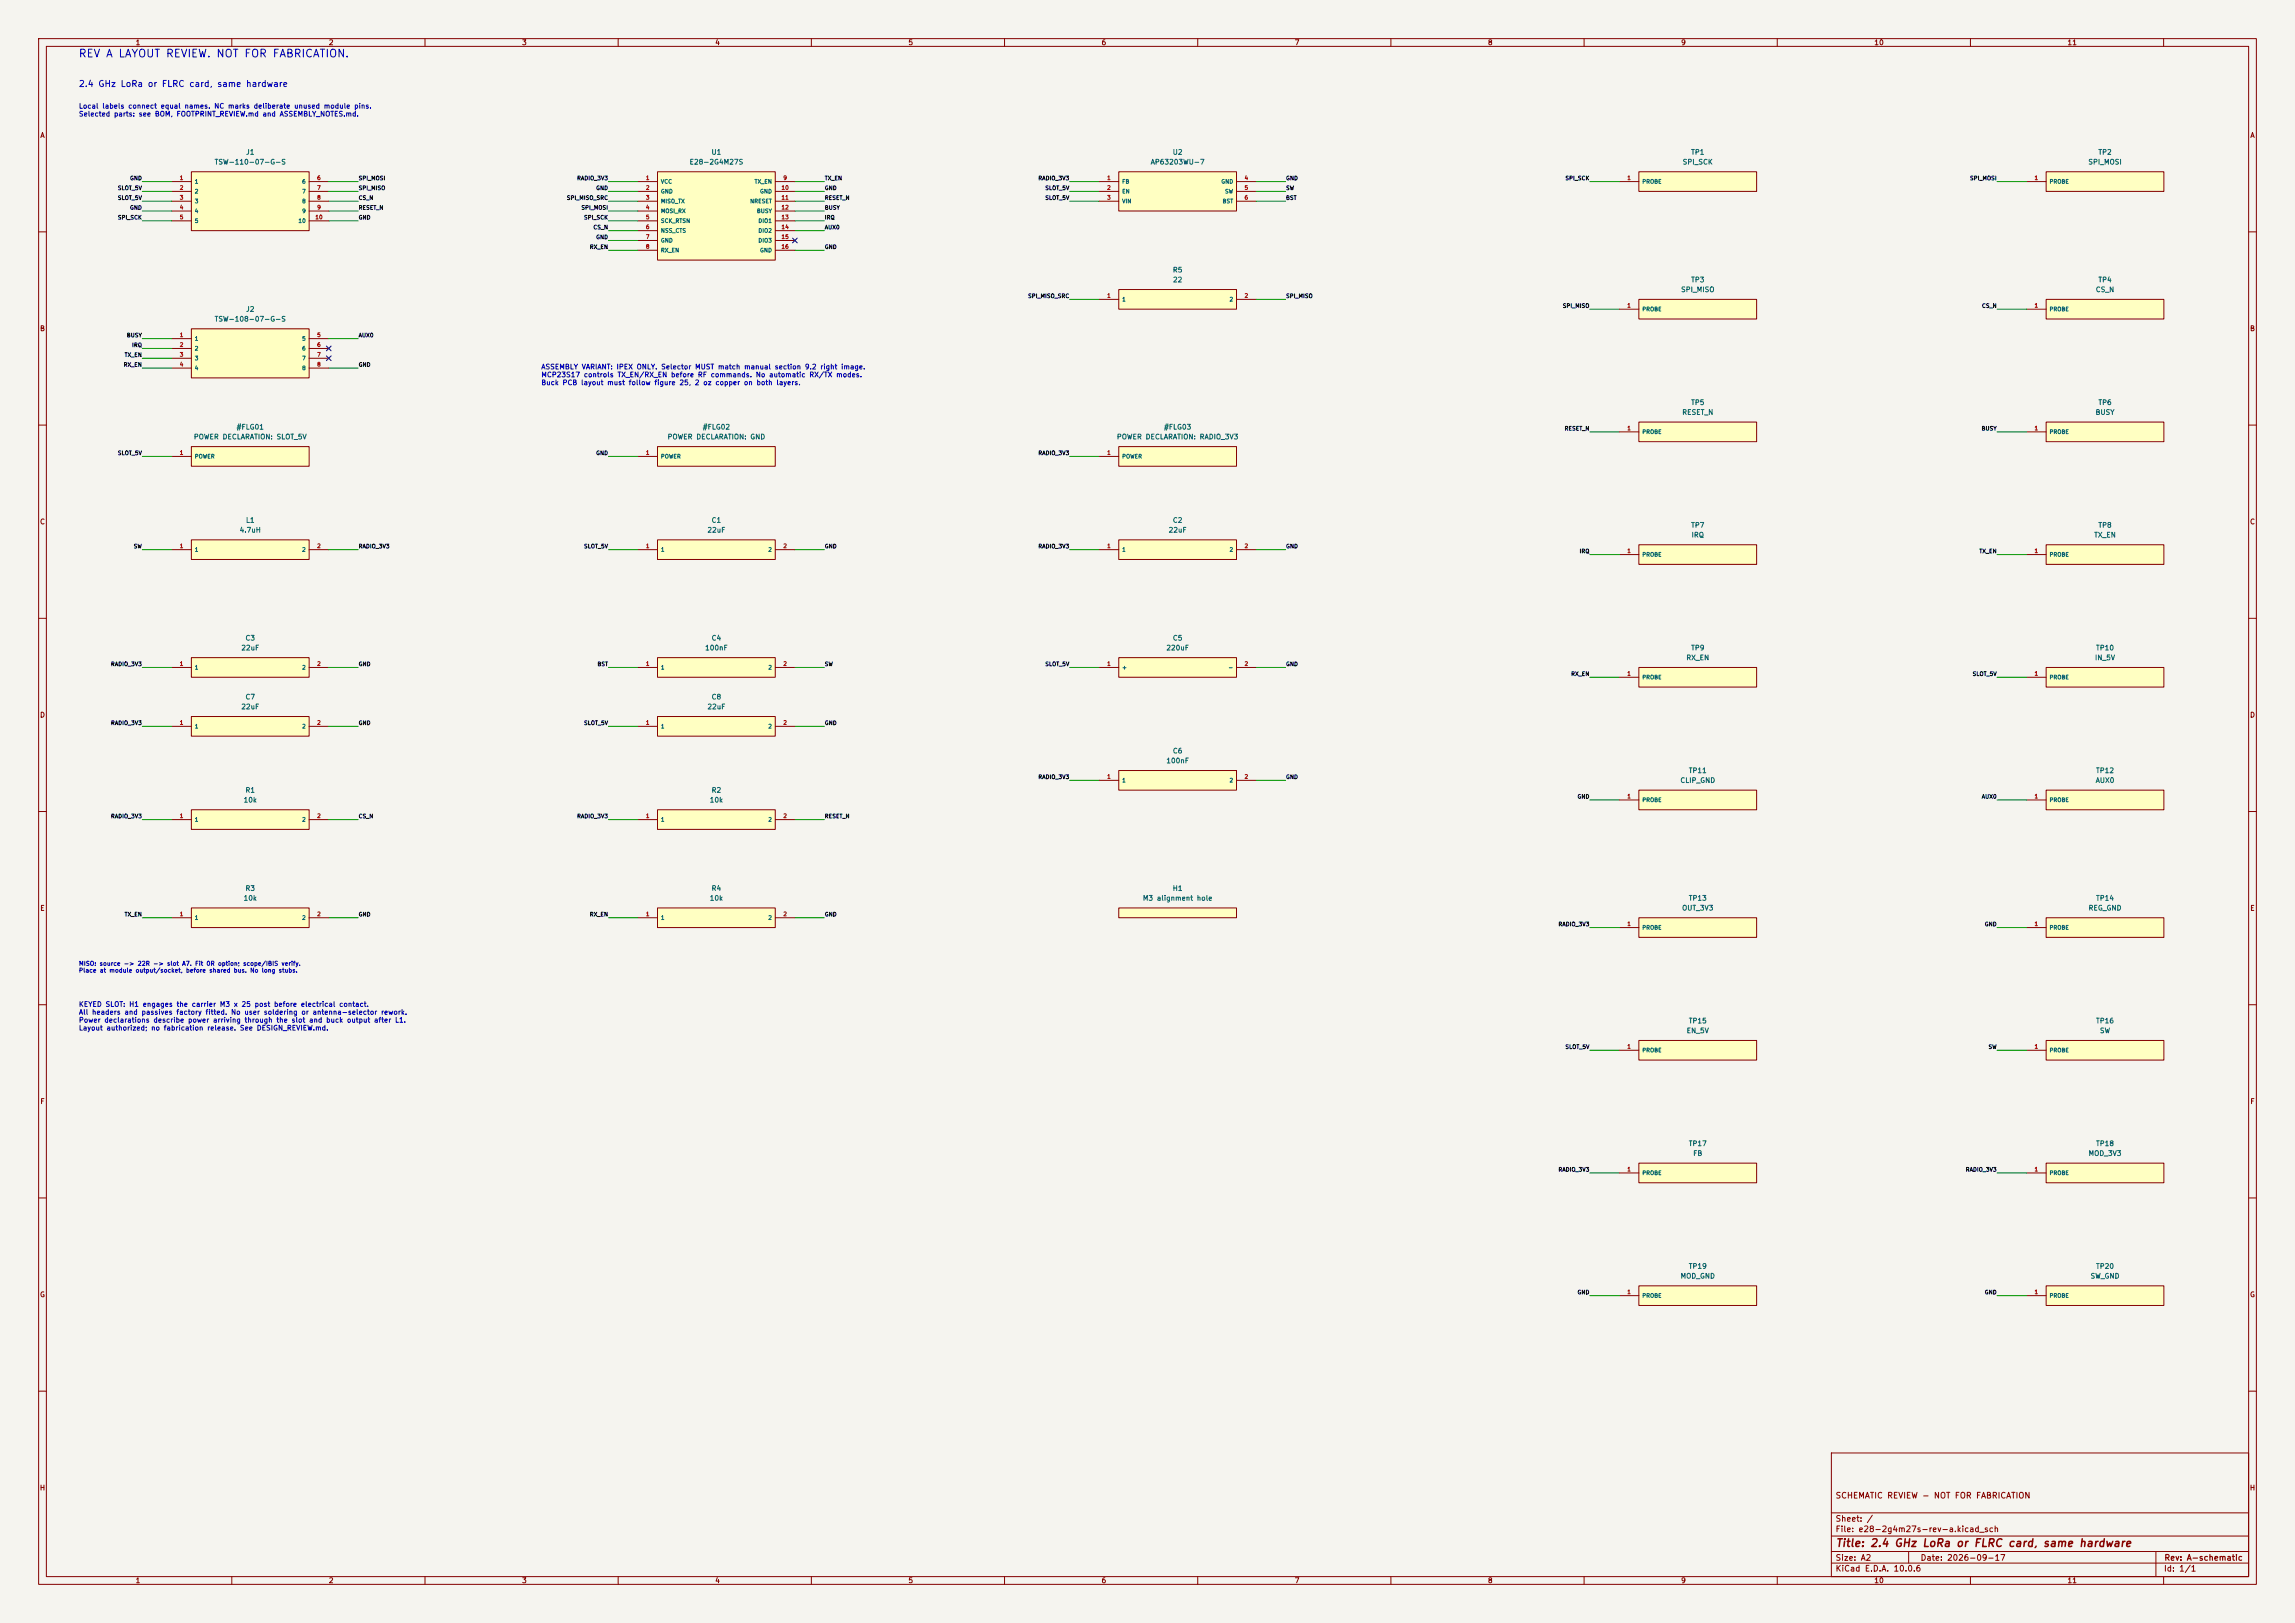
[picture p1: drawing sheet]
<svg xmlns="http://www.w3.org/2000/svg" width="594mm" height="420mm" viewBox="0 0 594 420" stroke-linecap="round" stroke-linejoin="round" font-family="sans-serif">
<defs><g id="words">
<text font-size="2" fill="#0000c2" x="20.2" y="15.3">REV A LAYOUT REVIEW. NOT FOR FABRICATION.</text>
<text font-size="2" fill="#840000" x="475" y="400.8">Title: 2.4 GHz LoRa or FLRC card, same hardware</text>
<text font-size="1.6" fill="#0000c2" x="20.3" y="22.9">2.4 GHz LoRa or FLRC card, same hardware</text>
<g font-size="1.5" fill="#840000">
<text x="475" y="388.1">SCHEMATIC REVIEW - NOT FOR FABRICATION</text>
<text x="475" y="394.1">Sheet: /</text>
<text x="475" y="396.8">File: e28-2g4m27s-rev-a.kicad_sch</text>
<text x="475" y="407">KiCad E.D.A. 10.0.6</text>
<text x="475" y="404.2">Size: A2</text>
<text x="497" y="404.2">Date: 2026-09-17</text>
<text x="560" y="407">Id: 1/1</text>
<text x="560.1" y="404.2">Rev: A-schematic</text>
</g>
<g font-size="1.3" fill="#840000">
<text x="35" y="12">1</text>
<text x="85" y="12">2</text>
<text x="135" y="12">3</text>
<text x="185" y="12">4</text>
<text x="235" y="12">5</text>
<text x="285" y="12">6</text>
<text x="335" y="12">7</text>
<text x="385" y="12">8</text>
<text x="435" y="12">9</text>
<text x="485" y="12">10</text>
<text x="535" y="12">11</text>
<text x="10.3" y="36">A</text>
<text x="582.3" y="36">A</text>
<text x="10.2" y="86">B</text>
<text x="582.2" y="86">B</text>
<text x="10.2" y="136">C</text>
<text x="582.2" y="136">C</text>
<text x="10.2" y="186">D</text>
<text x="582.2" y="186">D</text>
<text x="10.3" y="236">E</text>
<text x="582.3" y="236">E</text>
<text x="10.3" y="286">F</text>
<text x="582.3" y="286">F</text>
<text x="10.2" y="336">G</text>
<text x="582.2" y="336">G</text>
<text x="10.2" y="386">H</text>
<text x="582.2" y="386">H</text>
<text x="35" y="410">1</text>
<text x="85" y="410">2</text>
<text x="135" y="410">3</text>
<text x="185" y="410">4</text>
<text x="235" y="410">5</text>
<text x="285" y="410">6</text>
<text x="335" y="410">7</text>
<text x="385" y="410">8</text>
<text x="435" y="410">9</text>
<text x="485" y="410">10</text>
<text x="535" y="410">11</text>
</g>
<g font-size="1.3" fill="#0000c2">
<text x="20.3" y="28.4">Local labels connect equal names. NC marks deliberate unused module pins.</text>
<text x="20.3" y="30.5">Selected parts: see BOM, FOOTPRINT_REVIEW.md and ASSEMBLY_NOTES.md.</text>
<text x="140" y="95.9">ASSEMBLY VARIANT: IPEX ONLY. Selector MUST match manual section 9.2 right image.</text>
<text x="140" y="97.9">MCP23S17 controls TX_EN/RX_EN before RF commands. No automatic RX/TX modes.</text>
<text x="140" y="100">Buck PCB layout must follow figure 25, 2 oz copper on both layers.</text>
<text x="20.3" y="260.8">KEYED SLOT: H1 engages the carrier M3 x 25 post before electrical contact.</text>
<text x="20.3" y="262.9">All headers and passives factory fitted. No user soldering or antenna-selector rework.</text>
<text x="20.3" y="264.9">Power declarations describe power arriving through the slot and buck output after L1.</text>
<text x="20.3" y="267">Layout authorized; no fabrication release. See DESIGN_REVIEW.md.</text>
</g>
<g font-size="1.3" fill="#006464">
<text x="63.6" y="40.3">J1</text>
<text x="184" y="40.3">U1</text>
<text x="303.4" y="40.3">U2</text>
<text x="437.6" y="40.3">TP1</text>
<text x="543" y="40.3">TP2</text>
<text x="55.4" y="42.9">TSW-110-07-G-S</text>
<text x="178.3" y="42.9">E28-2G4M27S</text>
<text x="297.7" y="42.9">AP63203WU-7</text>
<text x="435.4" y="42.9">SPI_SCK</text>
<text x="540.4" y="42.9">SPI_MOSI</text>
<text x="303.4" y="70.8">R5</text>
<text x="303.5" y="73.4">22</text>
<text x="435" y="75.9">SPI_MISO</text>
<text x="437.6" y="73.4">TP3</text>
<text x="542.3" y="75.9">CS_N</text>
<text x="543" y="73.4">TP4</text>
<text x="55.4" y="83.5">TSW-108-07-G-S</text>
<text x="63.6" y="81">J2</text>
<text x="435.3" y="107.6">RESET_N</text>
<text x="437.6" y="105.1">TP5</text>
<text x="542.3" y="107.6">BUSY</text>
<text x="543" y="105.1">TP6</text>
<text x="50" y="114">POWER DECLARATION: SLOT_5V</text>
<text x="61.1" y="111.5">#FLG01</text>
<text x="172.7" y="114">POWER DECLARATION: GND</text>
<text x="181.8" y="111.5">#FLG02</text>
<text x="288.9" y="114">POWER DECLARATION: RADIO_3V3</text>
<text x="301.1" y="111.5">#FLG03</text>
<text x="63.5" y="135.6">L1</text>
<text x="184.1" y="135.6">C1</text>
<text x="303.4" y="135.6">C2</text>
<text x="437.6" y="136.9">TP7</text>
<text x="543" y="136.9">TP8</text>
<text x="61.9" y="138.1">4.7uH</text>
<text x="183" y="138.1">22uF</text>
<text x="302.3" y="138.1">22uF</text>
<text x="437.7" y="139.4">IRQ</text>
<text x="541.9" y="139.4">TX_EN</text>
<text x="63.4" y="166.1">C3</text>
<text x="184.1" y="166.1">C4</text>
<text x="303.4" y="166.1">C5</text>
<text x="62.3" y="168.6">22uF</text>
<text x="182.4" y="168.6">100nF</text>
<text x="301.7" y="168.6">220uF</text>
<text x="436.3" y="171.1">RX_EN</text>
<text x="437.6" y="168.6">TP9</text>
<text x="542.1" y="171.1">IN_5V</text>
<text x="542.4" y="168.6">TP10</text>
<text x="62.3" y="183.8">22uF</text>
<text x="63.4" y="181.3">C7</text>
<text x="183" y="183.8">22uF</text>
<text x="184.1" y="181.3">C8</text>
<text x="301.7" y="197.8">100nF</text>
<text x="303.4" y="195.3">C6</text>
<text x="434.8" y="202.9">CLIP_GND</text>
<text x="437" y="200.4">TP11</text>
<text x="542.3" y="202.9">AUX0</text>
<text x="542.4" y="200.4">TP12</text>
<text x="62.9" y="208">10k</text>
<text x="63.4" y="205.4">R1</text>
<text x="183.6" y="208">10k</text>
<text x="184.1" y="205.4">R2</text>
<text x="62.9" y="233.4">10k</text>
<text x="63.4" y="230.8">R3</text>
<text x="183.6" y="233.4">10k</text>
<text x="184.1" y="230.8">R4</text>
<text x="295.7" y="233.4">M3 alignment hole</text>
<text x="303.4" y="230.8">H1</text>
<text x="437" y="233.4">TP13</text>
<text x="542.4" y="233.4">TP14</text>
<text x="435.2" y="235.9">OUT_3V3</text>
<text x="540.4" y="235.9">REG_GND</text>
<text x="436.4" y="267.7">EN_5V</text>
<text x="437" y="265.1">TP15</text>
<text x="542.4" y="265.1">TP16</text>
<text x="543.4" y="267.7">SW</text>
<text x="437" y="296.9">TP17</text>
<text x="438.1" y="299.4">FB</text>
<text x="540.4" y="299.4">MOD_3V3</text>
<text x="542.4" y="296.9">TP18</text>
<text x="437" y="328.6">TP19</text>
<text x="542.4" y="328.6">TP20</text>
<text x="434.8" y="331.2">MOD_GND</text>
<text x="541" y="331.2">SW_GND</text>
</g>
<g font-size="1.1" fill="#0000c2">
<text x="20.3" y="250.2">MISO: source -&gt; 22R -&gt; slot A7. Fit 0R option; scope/IBIS verify.</text>
<text x="20.3" y="251.9">Place at module output/socket, before shared bus. No long stubs.</text>
</g>
<g font-size="1" fill="#0f0f0f">
<text x="33.5" y="46.9">GND</text>
<text x="92.7" y="46.9">SPI_MOSI</text>
<text x="149.2" y="46.9">RADIO_3V3</text>
<text x="213.4" y="46.9">TX_EN</text>
<text x="268.6" y="46.9">RADIO_3V3</text>
<text x="332.7" y="46.9">GND</text>
<text x="405" y="46.9">SPI_SCK</text>
<text x="509.8" y="46.9">SPI_MOSI</text>
<text x="30.4" y="49.4">SLOT_5V</text>
<text x="30.4" y="52">SLOT_5V</text>
<text x="92.7" y="49.4">SPI_MISO</text>
<text x="92.7" y="52">CS_N</text>
<text x="146.6" y="52">SPI_MISO_SRC</text>
<text x="154.2" y="49.4">GND</text>
<text x="213.4" y="49.4">GND</text>
<text x="213.4" y="52">RESET_N</text>
<text x="270.4" y="52">SLOT_5V</text>
<text x="270.4" y="49.4">SLOT_5V</text>
<text x="332.7" y="52">BST</text>
<text x="332.7" y="49.4">SW</text>
<text x="30.4" y="57">SPI_SCK</text>
<text x="33.5" y="54.5">GND</text>
<text x="92.7" y="57">GND</text>
<text x="92.7" y="54.5">RESET_N</text>
<text x="150.4" y="54.5">SPI_MOSI</text>
<text x="151" y="57">SPI_SCK</text>
<text x="153.5" y="59.6">CS_N</text>
<text x="213.4" y="54.5">BUSY</text>
<text x="213.4" y="57">IRQ</text>
<text x="213.4" y="59.6">AUX0</text>
<text x="152.5" y="64.7">RX_EN</text>
<text x="154.2" y="62.1">GND</text>
<text x="213.4" y="64.7">GND</text>
<text x="266" y="77.4">SPI_MISO_SRC</text>
<text x="332.7" y="77.4">SPI_MISO</text>
<text x="404.4" y="79.9">SPI_MISO</text>
<text x="512.9" y="79.9">CS_N</text>
<text x="32.7" y="87.5">BUSY</text>
<text x="92.7" y="87.5">AUX0</text>
<text x="31.9" y="95.1">RX_EN</text>
<text x="32.1" y="92.6">TX_EN</text>
<text x="34.1" y="90.1">IRQ</text>
<text x="92.7" y="95.1">GND</text>
<text x="404.8" y="111.7">RESET_N</text>
<text x="512.8" y="111.7">BUSY</text>
<text x="30.4" y="118">SLOT_5V</text>
<text x="154.2" y="118">GND</text>
<text x="268.6" y="118">RADIO_3V3</text>
<text x="34.5" y="142.1">SW</text>
<text x="92.7" y="142.1">RADIO_3V3</text>
<text x="151" y="142.1">SLOT_5V</text>
<text x="213.4" y="142.1">GND</text>
<text x="268.6" y="142.1">RADIO_3V3</text>
<text x="332.7" y="142.1">GND</text>
<text x="408.7" y="143.4">IRQ</text>
<text x="512.2" y="143.4">TX_EN</text>
<text x="28.6" y="172.6">RADIO_3V3</text>
<text x="92.7" y="172.6">GND</text>
<text x="154.5" y="172.6">BST</text>
<text x="213.4" y="172.6">SW</text>
<text x="270.4" y="172.6">SLOT_5V</text>
<text x="332.7" y="172.6">GND</text>
<text x="406.5" y="175.2">RX_EN</text>
<text x="510.4" y="175.2">SLOT_5V</text>
<text x="28.6" y="187.9">RADIO_3V3</text>
<text x="92.7" y="187.9">GND</text>
<text x="151" y="187.9">SLOT_5V</text>
<text x="213.4" y="187.9">GND</text>
<text x="268.6" y="201.8">RADIO_3V3</text>
<text x="332.7" y="201.8">GND</text>
<text x="408.2" y="206.9">GND</text>
<text x="512.8" y="206.9">AUX0</text>
<text x="28.6" y="212">RADIO_3V3</text>
<text x="92.7" y="212">CS_N</text>
<text x="149.2" y="212">RADIO_3V3</text>
<text x="213.4" y="212">RESET_N</text>
<text x="32.1" y="237.4">TX_EN</text>
<text x="92.7" y="237.4">GND</text>
<text x="152.5" y="237.4">RX_EN</text>
<text x="213.4" y="237.4">GND</text>
<text x="403.2" y="239.9">RADIO_3V3</text>
<text x="513.6" y="239.9">GND</text>
<text x="405" y="271.7">SLOT_5V</text>
<text x="514.6" y="271.7">SW</text>
<text x="403.2" y="303.4">RADIO_3V3</text>
<text x="508.7" y="303.4">RADIO_3V3</text>
<text x="408.2" y="335.2">GND</text>
<text x="513.6" y="335.2">GND</text>
</g>
<g font-size="1" fill="#a90000">
<text x="46.4" y="46.8">1</text>
<text x="82" y="46.8">6</text>
<text x="167.1" y="46.8">1</text>
<text x="202.6" y="46.8">9</text>
<text x="286.4" y="46.8">1</text>
<text x="322" y="46.8">4</text>
<text x="421.1" y="46.8">1</text>
<text x="526.5" y="46.8">1</text>
<text x="46.4" y="49.3">2</text>
<text x="46.4" y="51.9">3</text>
<text x="82" y="49.3">7</text>
<text x="82" y="51.9">8</text>
<text x="167.1" y="49.3">2</text>
<text x="167.1" y="51.9">3</text>
<text x="202.1" y="49.3">10</text>
<text x="202.1" y="51.9">11</text>
<text x="286.4" y="49.3">2</text>
<text x="286.4" y="51.9">3</text>
<text x="322" y="49.3">5</text>
<text x="322" y="51.9">6</text>
<text x="46.4" y="54.4">4</text>
<text x="46.4" y="57">5</text>
<text x="81.5" y="57">10</text>
<text x="82" y="54.4">9</text>
<text x="167.1" y="54.4">4</text>
<text x="167.1" y="57">5</text>
<text x="167.1" y="59.5">6</text>
<text x="202.1" y="54.4">12</text>
<text x="202.1" y="57">13</text>
<text x="202.1" y="59.5">14</text>
<text x="167.1" y="62">7</text>
<text x="167.1" y="64.6">8</text>
<text x="202.1" y="62">15</text>
<text x="202.1" y="64.6">16</text>
<text x="286.4" y="77.3">1</text>
<text x="322" y="77.3">2</text>
<text x="421.1" y="79.8">1</text>
<text x="526.5" y="79.8">1</text>
<text x="46.4" y="87.4">1</text>
<text x="46.4" y="90">2</text>
<text x="82" y="87.4">5</text>
<text x="82" y="90">6</text>
<text x="46.4" y="92.5">3</text>
<text x="46.4" y="95.1">4</text>
<text x="82" y="92.5">7</text>
<text x="82" y="95.1">8</text>
<text x="421.1" y="111.6">1</text>
<text x="526.5" y="111.6">1</text>
<text x="46.4" y="117.9">1</text>
<text x="167.1" y="117.9">1</text>
<text x="286.4" y="117.9">1</text>
<text x="46.4" y="142.1">1</text>
<text x="82" y="142.1">2</text>
<text x="167.1" y="142.1">1</text>
<text x="202.6" y="142.1">2</text>
<text x="286.4" y="142.1">1</text>
<text x="322" y="142.1">2</text>
<text x="421.1" y="143.3">1</text>
<text x="526.5" y="143.3">1</text>
<text x="46.4" y="172.5">1</text>
<text x="82" y="172.5">2</text>
<text x="167.1" y="172.5">1</text>
<text x="202.6" y="172.5">2</text>
<text x="286.4" y="172.5">1</text>
<text x="322" y="172.5">2</text>
<text x="421.1" y="175.1">1</text>
<text x="526.5" y="175.1">1</text>
<text x="46.4" y="187.8">1</text>
<text x="82" y="187.8">2</text>
<text x="167.1" y="187.8">1</text>
<text x="202.6" y="187.8">2</text>
<text x="286.4" y="201.7">1</text>
<text x="322" y="201.7">2</text>
<text x="421.1" y="206.8">1</text>
<text x="526.5" y="206.8">1</text>
<text x="46.4" y="211.9">1</text>
<text x="82" y="211.9">2</text>
<text x="167.1" y="211.9">1</text>
<text x="202.6" y="211.9">2</text>
<text x="46.4" y="237.3">1</text>
<text x="82" y="237.3">2</text>
<text x="167.1" y="237.3">1</text>
<text x="202.6" y="237.3">2</text>
<text x="421.1" y="239.8">1</text>
<text x="526.5" y="239.8">1</text>
<text x="421.1" y="271.6">1</text>
<text x="526.5" y="271.6">1</text>
<text x="421.1" y="303.3">1</text>
<text x="526.5" y="303.3">1</text>
<text x="421.1" y="335.1">1</text>
<text x="526.5" y="335.1">1</text>
</g>
<g font-size="1" fill="#006464">
<text x="50.3" y="47.8">1</text>
<text x="78.1" y="47.8">6</text>
<text x="170.9" y="47.8">VCC</text>
<text x="195.2" y="47.8">TX_EN</text>
<text x="290.3" y="47.8">FB</text>
<text x="316" y="47.8">GND</text>
<text x="424.9" y="47.8">PROBE</text>
<text x="530.4" y="47.8">PROBE</text>
<text x="50.3" y="50.3">2</text>
<text x="50.3" y="52.8">3</text>
<text x="78.1" y="50.3">7</text>
<text x="78.1" y="52.8">8</text>
<text x="170.9" y="50.3">GND</text>
<text x="170.9" y="52.8">MISO_TX</text>
<text x="194" y="52.8">NRESET</text>
<text x="196.6" y="50.3">GND</text>
<text x="290.3" y="50.3">EN</text>
<text x="290.3" y="52.8">VIN</text>
<text x="316.3" y="52.8">BST</text>
<text x="316.9" y="50.3">SW</text>
<text x="50.3" y="55.4">4</text>
<text x="50.3" y="57.9">5</text>
<text x="77.1" y="57.9">10</text>
<text x="78.1" y="55.4">9</text>
<text x="170.9" y="55.4">MOSI_RX</text>
<text x="170.9" y="57.9">SCK_RTSN</text>
<text x="195.8" y="55.4">BUSY</text>
<text x="196.2" y="57.9">DIO1</text>
<text x="170.9" y="60.5">NSS_CTS</text>
<text x="170.9" y="63">GND</text>
<text x="170.9" y="65.5">RX_EN</text>
<text x="196.2" y="60.5">DIO2</text>
<text x="196.2" y="63">DIO3</text>
<text x="196.6" y="65.5">GND</text>
<text x="290.3" y="78.2">1</text>
<text x="318.1" y="78.2">2</text>
<text x="424.9" y="80.8">PROBE</text>
<text x="530.4" y="80.8">PROBE</text>
<text x="50.3" y="88.4">1</text>
<text x="78.1" y="88.4">5</text>
<text x="50.3" y="90.9">2</text>
<text x="50.3" y="93.5">3</text>
<text x="78.1" y="90.9">6</text>
<text x="78.1" y="93.5">7</text>
<text x="50.3" y="96">4</text>
<text x="78.1" y="96">8</text>
<text x="424.9" y="112.5">PROBE</text>
<text x="530.4" y="112.5">PROBE</text>
<text x="50.3" y="118.9">POWER</text>
<text x="170.9" y="118.9">POWER</text>
<text x="290.3" y="118.9">POWER</text>
<text x="50.3" y="143">1</text>
<text x="78.1" y="143">2</text>
<text x="170.9" y="143">1</text>
<text x="198.7" y="143">2</text>
<text x="290.3" y="143">1</text>
<text x="318.1" y="143">2</text>
<text x="424.9" y="144.3">PROBE</text>
<text x="530.4" y="144.3">PROBE</text>
<text x="50.3" y="173.5">1</text>
<text x="78.1" y="173.5">2</text>
<text x="170.9" y="173.5">1</text>
<text x="198.7" y="173.5">2</text>
<text x="290.3" y="173.5">+</text>
<text x="317.8" y="173.5">-</text>
<text x="424.9" y="176">PROBE</text>
<text x="530.4" y="176">PROBE</text>
<text x="50.3" y="188.7">1</text>
<text x="78.1" y="188.7">2</text>
<text x="170.9" y="188.7">1</text>
<text x="198.7" y="188.7">2</text>
<text x="290.3" y="202.7">1</text>
<text x="318.1" y="202.7">2</text>
<text x="424.9" y="207.8">PROBE</text>
<text x="530.4" y="207.8">PROBE</text>
<text x="50.3" y="212.9">1</text>
<text x="78.1" y="212.9">2</text>
<text x="170.9" y="212.9">1</text>
<text x="198.7" y="212.9">2</text>
<text x="50.3" y="238.3">1</text>
<text x="78.1" y="238.3">2</text>
<text x="170.9" y="238.3">1</text>
<text x="198.7" y="238.3">2</text>
<text x="424.9" y="240.8">PROBE</text>
<text x="530.4" y="240.8">PROBE</text>
<text x="424.9" y="272.5">PROBE</text>
<text x="530.4" y="272.5">PROBE</text>
<text x="424.9" y="304.3">PROBE</text>
<text x="530.4" y="304.3">PROBE</text>
<text x="424.9" y="336">PROBE</text>
<text x="530.4" y="336">PROBE</text>
</g>
</g></defs>
<path d="M0 0h594v420h-594z" fill="#f5f4ef" stroke="#f5f4ef" stroke-width=".26"/>
<g fill="none" stroke="#840000" stroke-width=".26">
<path d="M10 10h574v400h-574zM12 12h570v396h-570zM60 10v2M110 10v2M160 10v2M210 10v2M260 10v2M310 10v2M360 10v2M410 10v2M460 10v2M510 10v2"/>
<path d="M560 10v2M10 60h2M582 60h2M10 110h2M582 110h2M10 160h2M582 160h2M10 210h2M582 210h2M10 260h2M582 260h2M10 310h2"/>
<path d="M582 310h2M10 360h2M474 376h108v32h-108zM582 360h2M474 397.5h108M474 391.5h108M60 408v2M110 408v2M160 408v2M210 408v2M260 408v2M310 408v2"/>
<path d="M360 408v2M410 408v2M460 408v2M474 404.5h108M474 401.5h108M494 401.5v3M510 408v2M558 401.5v6.5M560 408v2"/>
</g>
<path d="M424.2 109.2h30.5v5.1h-30.5z" fill="#ffffc2"/>
<path d="M419.1 111.8h5.1M424.2 109.2h30.5v5.1h-30.5z" fill="none" stroke="#840000" stroke-width=".26"/>
<path d="M170.2 44.5h30.5v22.8h-30.5z" fill="#ffffc2"/>
<g fill="none" stroke="#840000" stroke-width=".26">
<path d="M165.1 47h5.1M165.1 49.5h5.1M165.1 52.1h5.1M165.1 54.6h5.1M165.1 57.2h5.1M165.1 59.7h5.1M170.2 44.5h30.5v22.8h-30.5zM200.7 47h5M200.7 49.5h5M200.7 52.1h5M200.7 54.6h5M200.7 57.2h5"/>
<path d="M200.7 59.7h5M165.1 62.2h5.1M165.1 64.8h5.1M200.7 62.2h5M200.7 64.8h5"/>
</g>
<path d="M49.5 44.5h30.5v15.2h-30.5z" fill="#ffffc2"/>
<path d="M44.4 47h5.1M44.4 49.5h5.1M44.4 52.1h5.1M44.4 54.6h5.1M44.4 57.2h5.1M49.5 44.5h30.5v15.2h-30.5zM80 47h5.1M80 49.5h5.1M80 52.1h5.1M80 54.6h5.1M80 57.2h5.1" fill="none" stroke="#840000" stroke-width=".26"/>
<path d="M529.6 141h30.5v5.1h-30.5z" fill="#ffffc2"/>
<path d="M524.5 143.5h5.1M529.6 141h30.5v5.1h-30.5z" fill="none" stroke="#840000" stroke-width=".26"/>
<path d="M529.6 44.5h30.5v5h-30.5z" fill="#ffffc2"/>
<path d="M524.5 47h5.1M529.6 44.5h30.5v5h-30.5z" fill="none" stroke="#840000" stroke-width=".26"/>
<path d="M529.6 77.5h30.5v5.1h-30.5z" fill="#ffffc2"/>
<path d="M529.6 77.5h30.5v5.1h-30.5zM524.5 80h5.1" fill="none" stroke="#840000" stroke-width=".26"/>
<path d="M529.6 109.2h30.5v5.1h-30.5z" fill="#ffffc2"/>
<path d="M524.5 111.8h5.1M529.6 109.2h30.5v5.1h-30.5z" fill="none" stroke="#840000" stroke-width=".26"/>
<path d="M424.2 44.5h30.5v5h-30.5z" fill="#ffffc2"/>
<path d="M419.1 47h5.1M424.2 44.5h30.5v5h-30.5z" fill="none" stroke="#840000" stroke-width=".26"/>
<path d="M424.2 77.5h30.5v5.1h-30.5z" fill="#ffffc2"/>
<path d="M424.2 77.5h30.5v5.1h-30.5zM419.1 80h5.1" fill="none" stroke="#840000" stroke-width=".26"/>
<path d="M424.2 237.5h30.5v5.1h-30.5z" fill="#ffffc2"/>
<path d="M424.2 237.5h30.5v5.1h-30.5zM419.1 240h5.1" fill="none" stroke="#840000" stroke-width=".26"/>
<path d="M424.2 269.2h30.5v5.1h-30.5z" fill="#ffffc2"/>
<path d="M419.1 271.8h5.1M424.2 269.2h30.5v5.1h-30.5z" fill="none" stroke="#840000" stroke-width=".26"/>
<path d="M424.2 332.7h30.5v5.1h-30.5z" fill="#ffffc2"/>
<path d="M419.1 335.3h5.1M424.2 332.7h30.5v5.1h-30.5z" fill="none" stroke="#840000" stroke-width=".26"/>
<path d="M424.2 301h30.5v5.1h-30.5z" fill="#ffffc2"/>
<path d="M419.1 303.5h5.1M424.2 301h30.5v5.1h-30.5z" fill="none" stroke="#840000" stroke-width=".26"/>
<path d="M529.6 269.2h30.5v5.1h-30.5z" fill="#ffffc2"/>
<path d="M524.5 271.8h5.1M529.6 269.2h30.5v5.1h-30.5z" fill="none" stroke="#840000" stroke-width=".26"/>
<path d="M529.6 237.5h30.5v5.1h-30.5z" fill="#ffffc2"/>
<path d="M529.6 237.5h30.5v5.1h-30.5zM524.5 240h5.1" fill="none" stroke="#840000" stroke-width=".26"/>
<path d="M529.6 204.5h30.5v5.1h-30.5z" fill="#ffffc2"/>
<path d="M524.5 207h5.1M529.6 204.5h30.5v5.1h-30.5z" fill="none" stroke="#840000" stroke-width=".26"/>
<path d="M529.6 172.7h30.5v5.1h-30.5z" fill="#ffffc2"/>
<path d="M524.5 175.3h5.1M529.6 172.7h30.5v5.1h-30.5z" fill="none" stroke="#840000" stroke-width=".26"/>
<path d="M529.6 332.7h30.5v5.1h-30.5z" fill="#ffffc2"/>
<path d="M524.5 335.3h5.1M529.6 332.7h30.5v5.1h-30.5z" fill="none" stroke="#840000" stroke-width=".26"/>
<path d="M529.6 301h30.5v5.1h-30.5z" fill="#ffffc2"/>
<path d="M524.5 303.5h5.1M529.6 301h30.5v5.1h-30.5z" fill="none" stroke="#840000" stroke-width=".26"/>
<path d="M424.2 204.5h30.5v5.1h-30.5z" fill="#ffffc2"/>
<path d="M419.1 207h5.1M424.2 204.5h30.5v5.1h-30.5z" fill="none" stroke="#840000" stroke-width=".26"/>
<path d="M424.2 172.7h30.5v5.1h-30.5z" fill="#ffffc2"/>
<path d="M419.1 175.3h5.1M424.2 172.7h30.5v5.1h-30.5z" fill="none" stroke="#840000" stroke-width=".26"/>
<path d="M289.6 235h30.4v2.5h-30.4z" fill="#ffffc2"/>
<path d="M289.6 235h30.4v2.5h-30.4z" fill="none" stroke="#840000" stroke-width=".26"/>
<path d="M289.6 44.5h30.4v10.1h-30.4z" fill="#ffffc2"/>
<path d="M284.5 47h5.1M284.5 49.5h5.1M284.5 52.1h5.1M289.6 44.5h30.4v10.1h-30.4zM320 47h5.1M320 49.5h5.1M320 52.1h5.1" fill="none" stroke="#840000" stroke-width=".26"/>
<path d="M289.6 74.9h30.4v5.1h-30.4z" fill="#ffffc2"/>
<path d="M284.5 77.5h5.1M289.6 74.9h30.4v5.1h-30.4zM320 77.5h5.1" fill="none" stroke="#840000" stroke-width=".26"/>
<path d="M289.6 115.6h30.4v5.1h-30.4z" fill="#ffffc2"/>
<path d="M284.5 118.1h5.1M289.6 115.6h30.4v5.1h-30.4z" fill="none" stroke="#840000" stroke-width=".26"/>
<path d="M49.5 85.1h30.5v12.7h-30.5z" fill="#ffffc2"/>
<path d="M44.4 87.6h5.1M44.4 90.2h5.1M44.4 92.7h5.1M44.4 95.3h5.1M49.5 85.1h30.5v12.7h-30.5zM80 87.6h5.1M80 90.2h5.1M80 92.7h5.1M80 95.3h5.1" fill="none" stroke="#840000" stroke-width=".26"/>
<path d="M289.6 199.4h30.4v5.1h-30.4z" fill="#ffffc2"/>
<path d="M289.6 199.4h30.4v5.1h-30.4zM284.5 201.9h5.1M320 201.9h5.1" fill="none" stroke="#840000" stroke-width=".26"/>
<path d="M289.6 170.2h30.4v5.1h-30.4z" fill="#ffffc2"/>
<path d="M284.5 172.7h5.1M289.6 170.2h30.4v5.1h-30.4zM320 172.7h5.1" fill="none" stroke="#840000" stroke-width=".26"/>
<path d="M289.6 139.7h30.4v5.1h-30.4z" fill="#ffffc2"/>
<path d="M289.6 139.7h30.4v5.1h-30.4zM284.5 142.2h5.1M320 142.2h5.1" fill="none" stroke="#840000" stroke-width=".26"/>
<path d="M170.2 235h30.5v5h-30.5z" fill="#ffffc2"/>
<path d="M165.1 237.5h5.1M170.2 235h30.5v5h-30.5zM200.7 237.5h5" fill="none" stroke="#840000" stroke-width=".26"/>
<path d="M170.2 209.6h30.5v5h-30.5z" fill="#ffffc2"/>
<path d="M165.1 212.1h5.1M170.2 209.6h30.5v5h-30.5zM200.7 212.1h5" fill="none" stroke="#840000" stroke-width=".26"/>
<path d="M170.2 185.4h30.5v5.1h-30.5z" fill="#ffffc2"/>
<path d="M165.1 188h5.1M170.2 185.4h30.5v5.1h-30.5zM200.7 188h5" fill="none" stroke="#840000" stroke-width=".26"/>
<path d="M170.2 170.2h30.5v5.1h-30.5z" fill="#ffffc2"/>
<path d="M165.1 172.7h5.1M170.2 170.2h30.5v5.1h-30.5zM200.7 172.7h5" fill="none" stroke="#840000" stroke-width=".26"/>
<path d="M424.2 141h30.5v5.1h-30.5z" fill="#ffffc2"/>
<path d="M419.1 143.5h5.1M424.2 141h30.5v5.1h-30.5z" fill="none" stroke="#840000" stroke-width=".26"/>
<path d="M170.2 139.7h30.5v5.1h-30.5z" fill="#ffffc2"/>
<path d="M170.2 139.7h30.5v5.1h-30.5zM165.1 142.2h5.1M200.7 142.2h5" fill="none" stroke="#840000" stroke-width=".26"/>
<path d="M170.2 115.6h30.5v5.1h-30.5z" fill="#ffffc2"/>
<path d="M165.1 118.1h5.1M170.2 115.6h30.5v5.1h-30.5z" fill="none" stroke="#840000" stroke-width=".26"/>
<path d="M49.5 235h30.5v5h-30.5z" fill="#ffffc2"/>
<path d="M44.4 237.5h5.1M49.5 235h30.5v5h-30.5zM80 237.5h5.1" fill="none" stroke="#840000" stroke-width=".26"/>
<path d="M49.5 209.6h30.5v5h-30.5z" fill="#ffffc2"/>
<path d="M44.4 212.1h5.1M49.5 209.6h30.5v5h-30.5zM80 212.1h5.1" fill="none" stroke="#840000" stroke-width=".26"/>
<path d="M49.5 185.4h30.5v5.1h-30.5z" fill="#ffffc2"/>
<path d="M44.4 188h5.1M49.5 185.4h30.5v5.1h-30.5zM80 188h5.1" fill="none" stroke="#840000" stroke-width=".26"/>
<path d="M49.5 170.2h30.5v5.1h-30.5z" fill="#ffffc2"/>
<path d="M44.4 172.7h5.1M49.5 170.2h30.5v5.1h-30.5zM80 172.7h5.1" fill="none" stroke="#840000" stroke-width=".26"/>
<path d="M49.5 139.7h30.5v5.1h-30.5z" fill="#ffffc2"/>
<path d="M49.5 139.7h30.5v5.1h-30.5zM44.4 142.2h5.1M80 142.2h5.1" fill="none" stroke="#840000" stroke-width=".26"/>
<path d="M49.5 115.6h30.5v5.1h-30.5z" fill="#ffffc2"/>
<path d="M44.4 118.1h5.1M49.5 115.6h30.5v5.1h-30.5z" fill="none" stroke="#840000" stroke-width=".26"/>
<g fill="none" stroke="#009600" stroke-width=".26">
<path d="M36.8 49.5h7.6M36.8 47h7.6M36.8 54.6h7.6M36.8 52.1h7.6M36.8 57.2h7.6M85.1 49.5h7.6M85.1 47h7.6M85.1 54.6h7.6M85.1 52.1h7.6M85.1 57.2h7.6M157.5 49.5h7.6M157.5 47h7.6"/>
<path d="M157.5 54.6h7.6M157.5 52.1h7.6M157.5 57.2h7.6M157.5 59.7h7.6M205.7 49.5h7.7M205.7 47h7.7M205.7 54.6h7.7M205.7 52.1h7.7M205.7 57.2h7.7M205.7 59.7h7.7M276.9 49.5h7.6M276.9 47h7.6"/>
<path d="M276.9 52.1h7.6M325.1 49.5h7.6M325.1 47h7.6M325.1 52.1h7.6M411.5 47h7.6M516.9 47h7.6M157.5 64.8h7.6M157.5 62.2h7.6M205.7 64.8h7.7M276.9 77.5h7.6M325.1 77.5h7.6M36.8 87.6h7.6"/>
<path d="M36.8 92.7h7.6M36.8 90.2h7.6M36.8 95.3h7.6M85.1 87.6h7.6M85.1 95.3h7.6M411.5 80h7.6M516.9 80h7.6M36.8 118.1h7.6M157.5 118.1h7.6M276.9 118.1h7.6M411.5 111.8h7.6M516.9 111.8h7.6"/>
<path d="M36.8 142.2h7.6M85.1 142.2h7.6M157.5 142.2h7.6M205.7 142.2h7.7M276.9 142.2h7.6M325.1 142.2h7.6M411.5 143.5h7.6M516.9 143.5h7.6M36.8 172.7h7.6M85.1 172.7h7.6M157.5 172.7h7.6M205.7 172.7h7.7"/>
<path d="M276.9 172.7h7.6M325.1 172.7h7.6M411.5 175.3h7.6M516.9 175.3h7.6M36.8 188h7.6M85.1 188h7.6M157.5 188h7.6M205.7 188h7.7M36.8 212.1h7.6M85.1 212.1h7.6M157.5 212.1h7.6M205.7 212.1h7.7"/>
<path d="M276.9 201.9h7.6M325.1 201.9h7.6M411.5 207h7.6M516.9 207h7.6M36.8 237.5h7.6M85.1 237.5h7.6M157.5 237.5h7.6M205.7 237.5h7.7M411.5 240h7.6M516.9 240h7.6M411.5 271.8h7.6M516.9 271.8h7.6"/>
<path d="M411.5 303.5h7.6M516.9 303.5h7.6M411.5 335.3h7.6M516.9 335.3h7.6"/>
</g>
<path d="M205.1 61.6l1.2 1.2M206.3 61.6l-1.2 1.2M84.5 92.1l1.2 1.2M84.5 89.6l1.2 1.2M85.7 92.1l-1.2 1.2M85.7 89.6l-1.2 1.2" fill="none" stroke="#000084" stroke-width=".26"/>
<use href="#words"/>
</svg>
